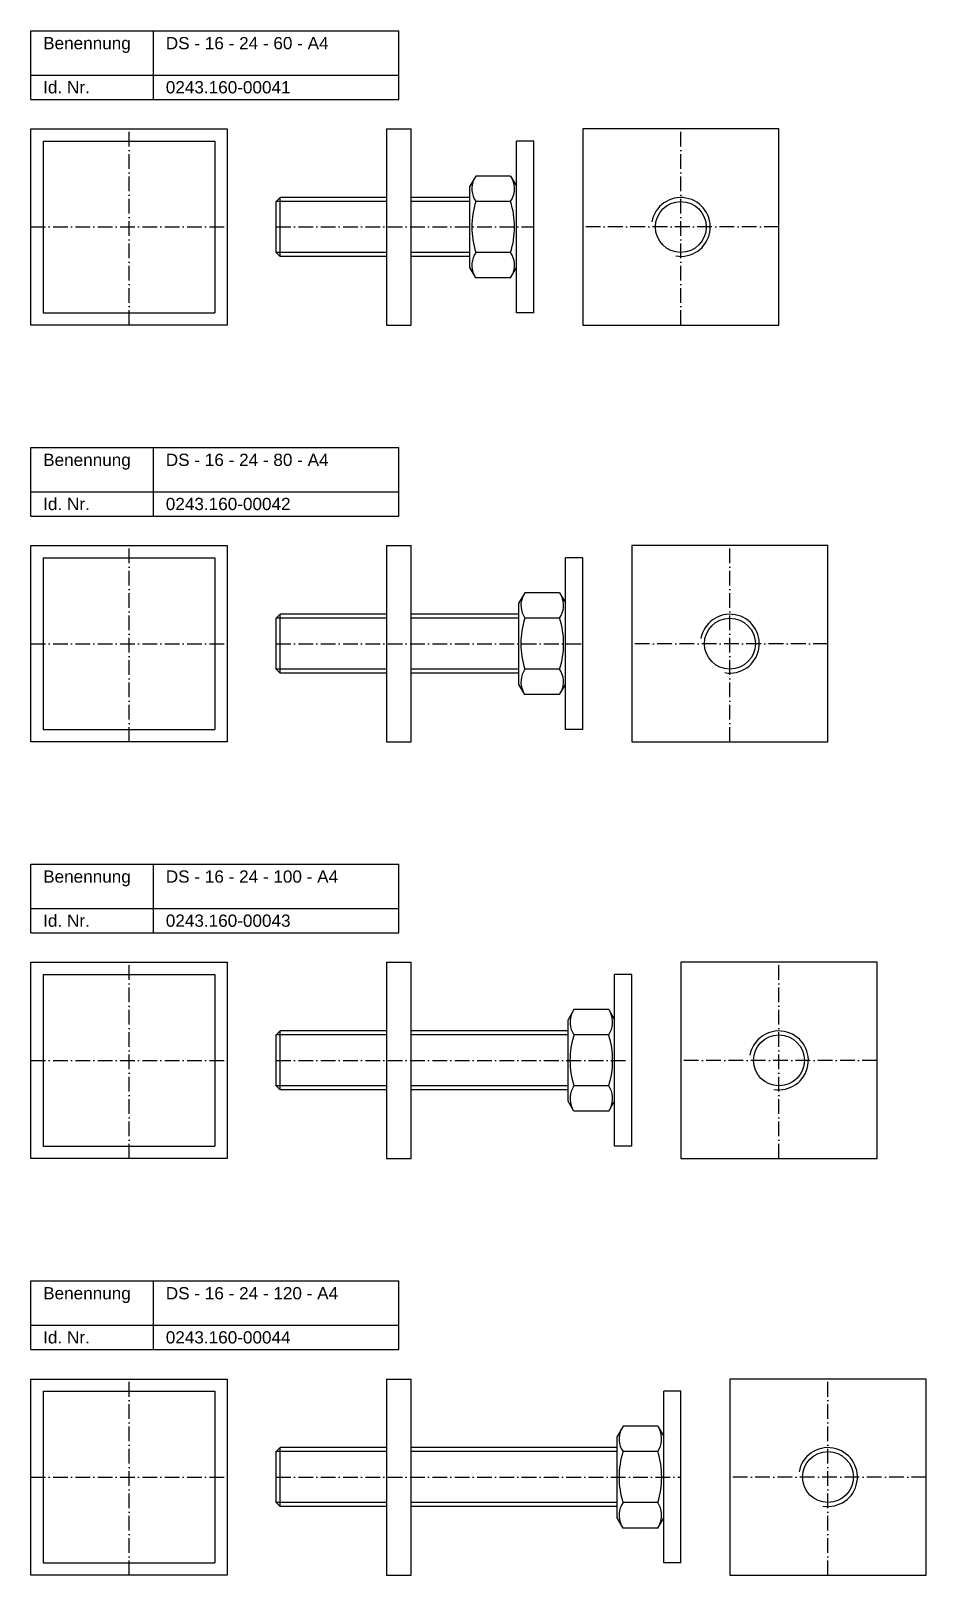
# Model space of a CAD drawing. Header units: millimetres. Extents: x 77 to 2399, y 1116 to 2936.
# Drawn here: x 1914 to 2279, y 2306 to 2936 of the extents above; entities that cross this region are included whole.
import ezdxf

# ---------------------------------------------------------------- set-up
doc = ezdxf.new("R2010")
doc.units = ezdxf.units.MM
doc.header["$LTSCALE"] = 0.5
doc.linetypes.add('achse', pattern=[18, 12, -3, 0, -3])
doc.layers.add('HALFEN', color=2, linetype='CONTINUOUS')
doc.styles.add('ARIAL50', font='ARIAL.TTF', dxfattribs={"height": 5})

msp = doc.modelspace()

# ---------------------------------------------------------------- linework, layer by layer
at = {"layer": 'HALFEN'}
for p, q in [((1914.25, 2936.25), (2064.25, 2936.25)), ((1914.25, 2908.25), (1914.25, 2936.25)), ((1964.25, 2908.25), (1964.25, 2936.25)), ((2064.25, 2908.25), (2064.25, 2936.25)), ((1914.25, 2918.25), (2064.25, 2918.25)), ((1914.25, 2908.25), (2064.25, 2908.25)), ((1914.25, 2816.25), (1914.25, 2896.25)), ((1914.25, 2896.25), (1994.25, 2896.25)), ((1994.25, 2896.25), (1994.25, 2816.25)), ((2059.25, 2896.25), (2059.25, 2816.25)), ((2059.25, 2896.25), (2069.25, 2896.25)), ((2069.25, 2816.25), (2069.25, 2896.25)), ((2139.25, 2896.25), (2139.25, 2816.25)), ((2219.25, 2896.25), (2139.25, 2896.25)), ((2219.25, 2816.25), (2219.25, 2896.25)), ((1919.25, 2891.25), (1919.25, 2821.25)), ((1919.25, 2891.25), (1989.25, 2891.25)), ((1989.25, 2891.25), (1989.25, 2821.25)), ((2112.25, 2821.25), (2112.25, 2891.25)), ((2119.25, 2891.25), (2112.25, 2891.25)), ((2119.25, 2821.25), (2119.25, 2891.25)), ((2095.67, 2877.04), (2093.25, 2872.85)), ((2093.25, 2839.65), (2093.25, 2872.85)), ((2109.83, 2877.04), (2095.67, 2877.04)), ((2109.83, 2877.04), (2112.25, 2872.85)), ((2015.87, 2868.25), (2014.25, 2866.63)), ((2059.25, 2866.63), (2014.25, 2866.63)), ((2014.25, 2845.87), (2014.25, 2866.63)), ((2015.87, 2844.25), (2015.87, 2868.25)), ((2059.25, 2868.25), (2015.87, 2868.25)), ((2093.25, 2868.25), (2069.25, 2868.25)), ((2093.25, 2866.63), (2069.25, 2866.63)), ((2109.83, 2866.64), (2095.67, 2866.64)), ((2014.25, 2845.87), (2015.87, 2844.25)), ((2059.25, 2845.87), (2014.25, 2845.87)), ((2059.25, 2844.25), (2015.87, 2844.25)), ((2093.25, 2845.87), (2069.25, 2845.87)), ((2093.25, 2844.25), (2069.25, 2844.25)), ((2109.83, 2845.86), (2095.67, 2845.86)), ((2095.67, 2835.46), (2093.25, 2839.65)), ((2109.83, 2835.46), (2095.67, 2835.46)), ((2109.83, 2835.46), (2112.25, 2839.65)), ((1994.25, 2816.25), (1914.25, 2816.25)), ((1919.25, 2821.25), (1989.25, 2821.25)), ((2059.25, 2816.25), (2069.25, 2816.25)), ((2119.25, 2821.25), (2112.25, 2821.25)), ((2139.25, 2816.25), (2219.25, 2816.25)), ((1914.25, 2766.25), (2064.25, 2766.25)), ((1914.25, 2738.25), (1914.25, 2766.25)), ((1964.25, 2738.25), (1964.25, 2766.25)), ((2064.25, 2738.25), (2064.25, 2766.25)), ((1914.25, 2748.25), (2064.25, 2748.25)), ((1914.25, 2738.25), (2064.25, 2738.25)), ((1914.25, 2726.25), (1994.25, 2726.25)), ((1914.25, 2646.25), (1914.25, 2726.25)), ((1994.25, 2726.25), (1994.25, 2646.25)), ((2059.25, 2726.25), (2059.25, 2646.25)), ((2059.25, 2726.25), (2069.25, 2726.25)), ((2069.25, 2646.25), (2069.25, 2726.25)), ((2239.25, 2726.25), (2159.25, 2726.25)), ((2159.25, 2726.25), (2159.25, 2646.25)), ((2239.25, 2646.25), (2239.25, 2726.25)), ((1919.25, 2721.25), (1919.25, 2651.25)), ((1919.25, 2721.25), (1989.25, 2721.25)), ((1989.25, 2721.25), (1989.25, 2651.25)), ((2132.25, 2651.25), (2132.25, 2721.25)), ((2139.25, 2721.25), (2132.25, 2721.25)), ((2139.25, 2651.25), (2139.25, 2721.25)), ((2115.67, 2707.04), (2113.25, 2702.85)), ((2113.25, 2669.65), (2113.25, 2702.85)), ((2129.83, 2707.04), (2115.67, 2707.04)), ((2129.83, 2707.04), (2132.25, 2702.85)), ((2015.87, 2698.25), (2014.25, 2696.63)), ((2014.25, 2675.87), (2014.25, 2696.63)), ((2059.25, 2696.63), (2014.25, 2696.63)), ((2015.87, 2674.25), (2015.87, 2698.25)), ((2059.25, 2698.25), (2015.87, 2698.25)), ((2113.25, 2698.25), (2069.25, 2698.25)), ((2113.25, 2696.63), (2069.25, 2696.63)), ((2129.83, 2696.65), (2115.67, 2696.65)), ((2014.25, 2675.87), (2015.87, 2674.25)), ((2059.25, 2675.87), (2014.25, 2675.87)), ((2059.25, 2674.25), (2015.87, 2674.25)), ((2113.25, 2675.87), (2069.25, 2675.87)), ((2113.25, 2674.25), (2069.25, 2674.25)), ((2129.83, 2675.86), (2115.67, 2675.86)), ((2115.67, 2665.46), (2113.25, 2669.65)), ((2129.83, 2665.46), (2115.67, 2665.46)), ((2129.83, 2665.46), (2132.25, 2669.65)), ((1994.25, 2646.25), (1914.25, 2646.25)), ((1919.25, 2651.25), (1989.25, 2651.25)), ((2059.25, 2646.25), (2069.25, 2646.25)), ((2139.25, 2651.25), (2132.25, 2651.25)), ((2159.25, 2646.25), (2239.25, 2646.25)), ((1914.25, 2596.25), (2064.25, 2596.25)), ((1914.25, 2568.25), (1914.25, 2596.25)), ((1964.25, 2568.25), (1964.25, 2596.25)), ((2064.25, 2568.25), (2064.25, 2596.25)), ((1914.25, 2578.25), (2064.25, 2578.25)), ((1914.25, 2568.25), (2064.25, 2568.25)), ((1914.25, 2556.25), (1994.25, 2556.25)), ((1914.25, 2476.25), (1914.25, 2556.25)), ((1994.25, 2556.25), (1994.25, 2476.25)), ((2059.25, 2556.25), (2059.25, 2476.25)), ((2059.25, 2556.25), (2069.25, 2556.25)), ((2069.25, 2476.25), (2069.25, 2556.25)), ((2259.25, 2556.25), (2179.25, 2556.25)), ((2179.25, 2556.25), (2179.25, 2476.25)), ((2259.25, 2476.25), (2259.25, 2556.25)), ((1919.25, 2551.25), (1989.25, 2551.25)), ((1919.25, 2551.25), (1919.25, 2481.25)), ((1989.25, 2551.25), (1989.25, 2481.25)), ((2152.25, 2481.25), (2152.25, 2551.25)), ((2159.25, 2551.25), (2152.25, 2551.25)), ((2159.25, 2481.25), (2159.25, 2551.25)), ((2135.67, 2537.04), (2133.25, 2532.85)), ((2133.25, 2499.65), (2133.25, 2532.85)), ((2149.83, 2537.04), (2135.67, 2537.04)), ((2149.83, 2537.04), (2152.25, 2532.85)), ((2015.87, 2528.25), (2014.25, 2526.63)), ((2059.25, 2526.63), (2014.25, 2526.63)), ((2014.25, 2505.87), (2014.25, 2526.63)), ((2059.25, 2528.25), (2015.87, 2528.25)), ((2015.87, 2504.25), (2015.87, 2528.25)), ((2133.25, 2528.25), (2069.25, 2528.25)), ((2133.25, 2526.63), (2069.25, 2526.63)), ((2149.83, 2526.65), (2135.67, 2526.65)), ((2059.25, 2505.87), (2014.25, 2505.87)), ((2014.25, 2505.87), (2015.87, 2504.25)), ((2059.25, 2504.25), (2015.87, 2504.25)), ((2133.25, 2505.87), (2069.25, 2505.87)), ((2133.25, 2504.25), (2069.25, 2504.25)), ((2149.83, 2505.86), (2135.67, 2505.86)), ((2135.67, 2495.46), (2133.25, 2499.65)), ((2149.83, 2495.46), (2135.67, 2495.46)), ((2149.83, 2495.46), (2152.25, 2499.65)), ((1994.25, 2476.25), (1914.25, 2476.25)), ((1919.25, 2481.25), (1989.25, 2481.25)), ((2059.25, 2476.25), (2069.25, 2476.25)), ((2159.25, 2481.25), (2152.25, 2481.25)), ((2179.25, 2476.25), (2259.25, 2476.25)), ((1914.25, 2426.25), (2064.25, 2426.25)), ((1914.25, 2398.25), (1914.25, 2426.25)), ((1964.25, 2398.25), (1964.25, 2426.25)), ((2064.25, 2398.25), (2064.25, 2426.25)), ((1914.25, 2408.25), (2064.25, 2408.25)), ((1914.25, 2398.25), (2064.25, 2398.25)), ((1914.25, 2386.25), (1994.25, 2386.25)), ((1914.25, 2306.25), (1914.25, 2386.25)), ((1994.25, 2386.25), (1994.25, 2306.25)), ((2059.25, 2386.25), (2059.25, 2306.25)), ((2059.25, 2386.25), (2069.25, 2386.25)), ((2069.25, 2306.25), (2069.25, 2386.25)), ((2279.25, 2386.25), (2199.25, 2386.25)), ((2199.25, 2386.25), (2199.25, 2306.25)), ((2279.25, 2306.25), (2279.25, 2386.25)), ((1919.25, 2381.25), (1989.25, 2381.25)), ((1919.25, 2381.25), (1919.25, 2311.25)), ((1989.25, 2381.25), (1989.25, 2311.25)), ((2172.25, 2311.25), (2172.25, 2381.25)), ((2179.25, 2381.25), (2172.25, 2381.25)), ((2179.25, 2311.25), (2179.25, 2381.25)), ((2155.67, 2367.04), (2153.25, 2362.85)), ((2153.25, 2329.65), (2153.25, 2362.85)), ((2169.83, 2367.04), (2155.67, 2367.04)), ((2169.83, 2367.04), (2172.25, 2362.85)), ((2015.87, 2358.25), (2014.25, 2356.63)), ((2059.25, 2356.63), (2014.25, 2356.63)), ((2014.25, 2335.87), (2014.25, 2356.63)), ((2059.25, 2358.25), (2015.87, 2358.25)), ((2015.87, 2334.25), (2015.87, 2358.25)), ((2153.25, 2358.25), (2069.25, 2358.25)), ((2153.25, 2356.63), (2069.25, 2356.63)), ((2169.83, 2356.64), (2155.67, 2356.64)), ((2059.25, 2335.87), (2014.25, 2335.87)), ((2014.25, 2335.87), (2015.87, 2334.25)), ((2059.25, 2334.25), (2015.87, 2334.25)), ((2153.25, 2335.87), (2069.25, 2335.87)), ((2153.25, 2334.25), (2069.25, 2334.25)), ((2169.83, 2335.86), (2155.67, 2335.86)), ((2155.67, 2325.46), (2153.25, 2329.65)), ((2169.83, 2325.46), (2155.67, 2325.46)), ((2169.83, 2325.46), (2172.25, 2329.65)), ((1994.25, 2306.25), (1914.25, 2306.25)), ((1919.25, 2311.25), (1989.25, 2311.25)), ((2059.25, 2306.25), (2069.25, 2306.25)), ((2179.25, 2311.25), (2172.25, 2311.25)), ((2199.25, 2306.25), (2279.25, 2306.25))]:
    msp.add_line(p, q, dxfattribs=at)
at = {"layer": 'HALFEN', "color": 1, "linetype": 'achse'}
for p, q in [((1954.25, 2816.25), (1954.25, 2896.25)), ((2179.25, 2816.25), (2179.25, 2896.25)), ((1914.25, 2856.25), (1994.25, 2856.25)), ((2014.25, 2856.25), (2119.25, 2856.25)), ((2219.25, 2856.25), (2139.25, 2856.25)), ((1954.25, 2646.25), (1954.25, 2726.25)), ((2199.25, 2646.25), (2199.25, 2726.25)), ((1914.25, 2686.25), (1994.25, 2686.25)), ((2014.25, 2686.25), (2139.25, 2686.25)), ((2239.25, 2686.25), (2159.25, 2686.25)), ((1954.25, 2476.25), (1954.25, 2556.25)), ((2219.25, 2476.25), (2219.25, 2556.25)), ((1914.25, 2516.25), (1994.25, 2516.25)), ((2014.25, 2516.25), (2159.25, 2516.25)), ((2259.25, 2516.25), (2179.25, 2516.25)), ((1954.25, 2306.25), (1954.25, 2386.25)), ((2239.25, 2306.25), (2239.25, 2386.25)), ((1914.25, 2346.25), (1994.25, 2346.25)), ((2014.25, 2346.25), (2179.25, 2346.25)), ((2279.25, 2346.25), (2199.25, 2346.25))]:
    msp.add_line(p, q, dxfattribs=at)
at = {"layer": 'HALFEN'}
for centre in [(2179.25, 2856.25), (2199.25, 2686.25), (2219.25, 2516.25), (2239.25, 2346.25)]:
    msp.add_circle(centre, 10.38, dxfattribs=at)
for centre, radius, start, end in [((2103.25, 2871.84), 9.19, 154.43847, 214.43847), ((2102.25, 2871.84), 9.19, 325.56153, 25.56153), ((2128.4, 2856.25), 34.35, 162.38303, 197.61697), ((2077.1, 2856.25), 34.35, 342.38303, 17.61697), ((2103.25, 2840.66), 9.19, 145.56153, 205.56153), ((2102.25, 2840.66), 9.19, 334.43847, 34.43847), ((2123.25, 2701.84), 9.19, 154.43847, 214.43847), ((2122.25, 2701.84), 9.19, 325.56153, 25.56153), ((2148.4, 2686.25), 34.35, 162.38303, 197.61697), ((2097.1, 2686.25), 34.35, 342.38303, 17.61697), ((2123.25, 2670.66), 9.19, 145.56153, 205.56153), ((2122.25, 2670.66), 9.19, 334.43847, 34.43847), ((2143.25, 2531.84), 9.19, 154.43847, 214.43847), ((2142.25, 2531.84), 9.19, 325.56153, 25.56153), ((2168.4, 2516.25), 34.35, 162.38303, 197.61697), ((2117.1, 2516.25), 34.35, 342.38303, 17.61697), ((2143.25, 2500.66), 9.19, 145.56153, 205.56153), ((2142.25, 2500.66), 9.19, 334.43847, 34.43847), ((2163.25, 2361.84), 9.19, 154.43847, 214.43847), ((2162.25, 2361.84), 9.19, 325.56153, 25.56153), ((2188.4, 2346.25), 34.35, 162.38303, 197.61697), ((2137.1, 2346.25), 34.35, 342.38303, 17.61697), ((2163.25, 2330.66), 9.19, 145.56153, 205.56153), ((2162.25, 2330.66), 9.19, 334.43847, 34.43847)]:
    msp.add_arc(centre, radius, start, end, dxfattribs=at)
at = {"layer": 'HALFEN', "color": 1}
for centre in [(2179.25, 2856.25), (2199.25, 2686.25), (2219.25, 2516.25), (2239.25, 2346.25)]:
    msp.add_arc(centre, 12, 260, 170, dxfattribs=at)

# ---------------------------------------------------------------- texts
at = {"layer": 'HALFEN', "style": 'ARIAL50'}
for s, p in [('Benennung', (1919.25, 2928.75)), ('DS - 16 - 24 - 60 - A4', (1969.25, 2928.75)), ('Id. Nr.', (1919.25, 2910.75)), ('0243.160-00041', (1969.25, 2910.75)), ('Benennung', (1919.25, 2758.75)), ('DS - 16 - 24 - 80 - A4', (1969.25, 2758.75)), ('Id. Nr.', (1919.25, 2740.75)), ('0243.160-00042', (1969.25, 2740.75)), ('Benennung', (1919.25, 2588.75)), ('DS - 16 - 24 - 100 - A4', (1969.25, 2588.75)), ('Id. Nr.', (1919.25, 2570.75)), ('0243.160-00043', (1969.25, 2570.75)), ('Benennung', (1919.25, 2418.75)), ('DS - 16 - 24 - 120 - A4', (1969.25, 2418.75)), ('Id. Nr.', (1919.25, 2400.75)), ('0243.160-00044', (1969.25, 2400.75))]:
    msp.add_text(s, height=5, dxfattribs=at).set_placement(p)

doc.saveas('drawing.dxf')
